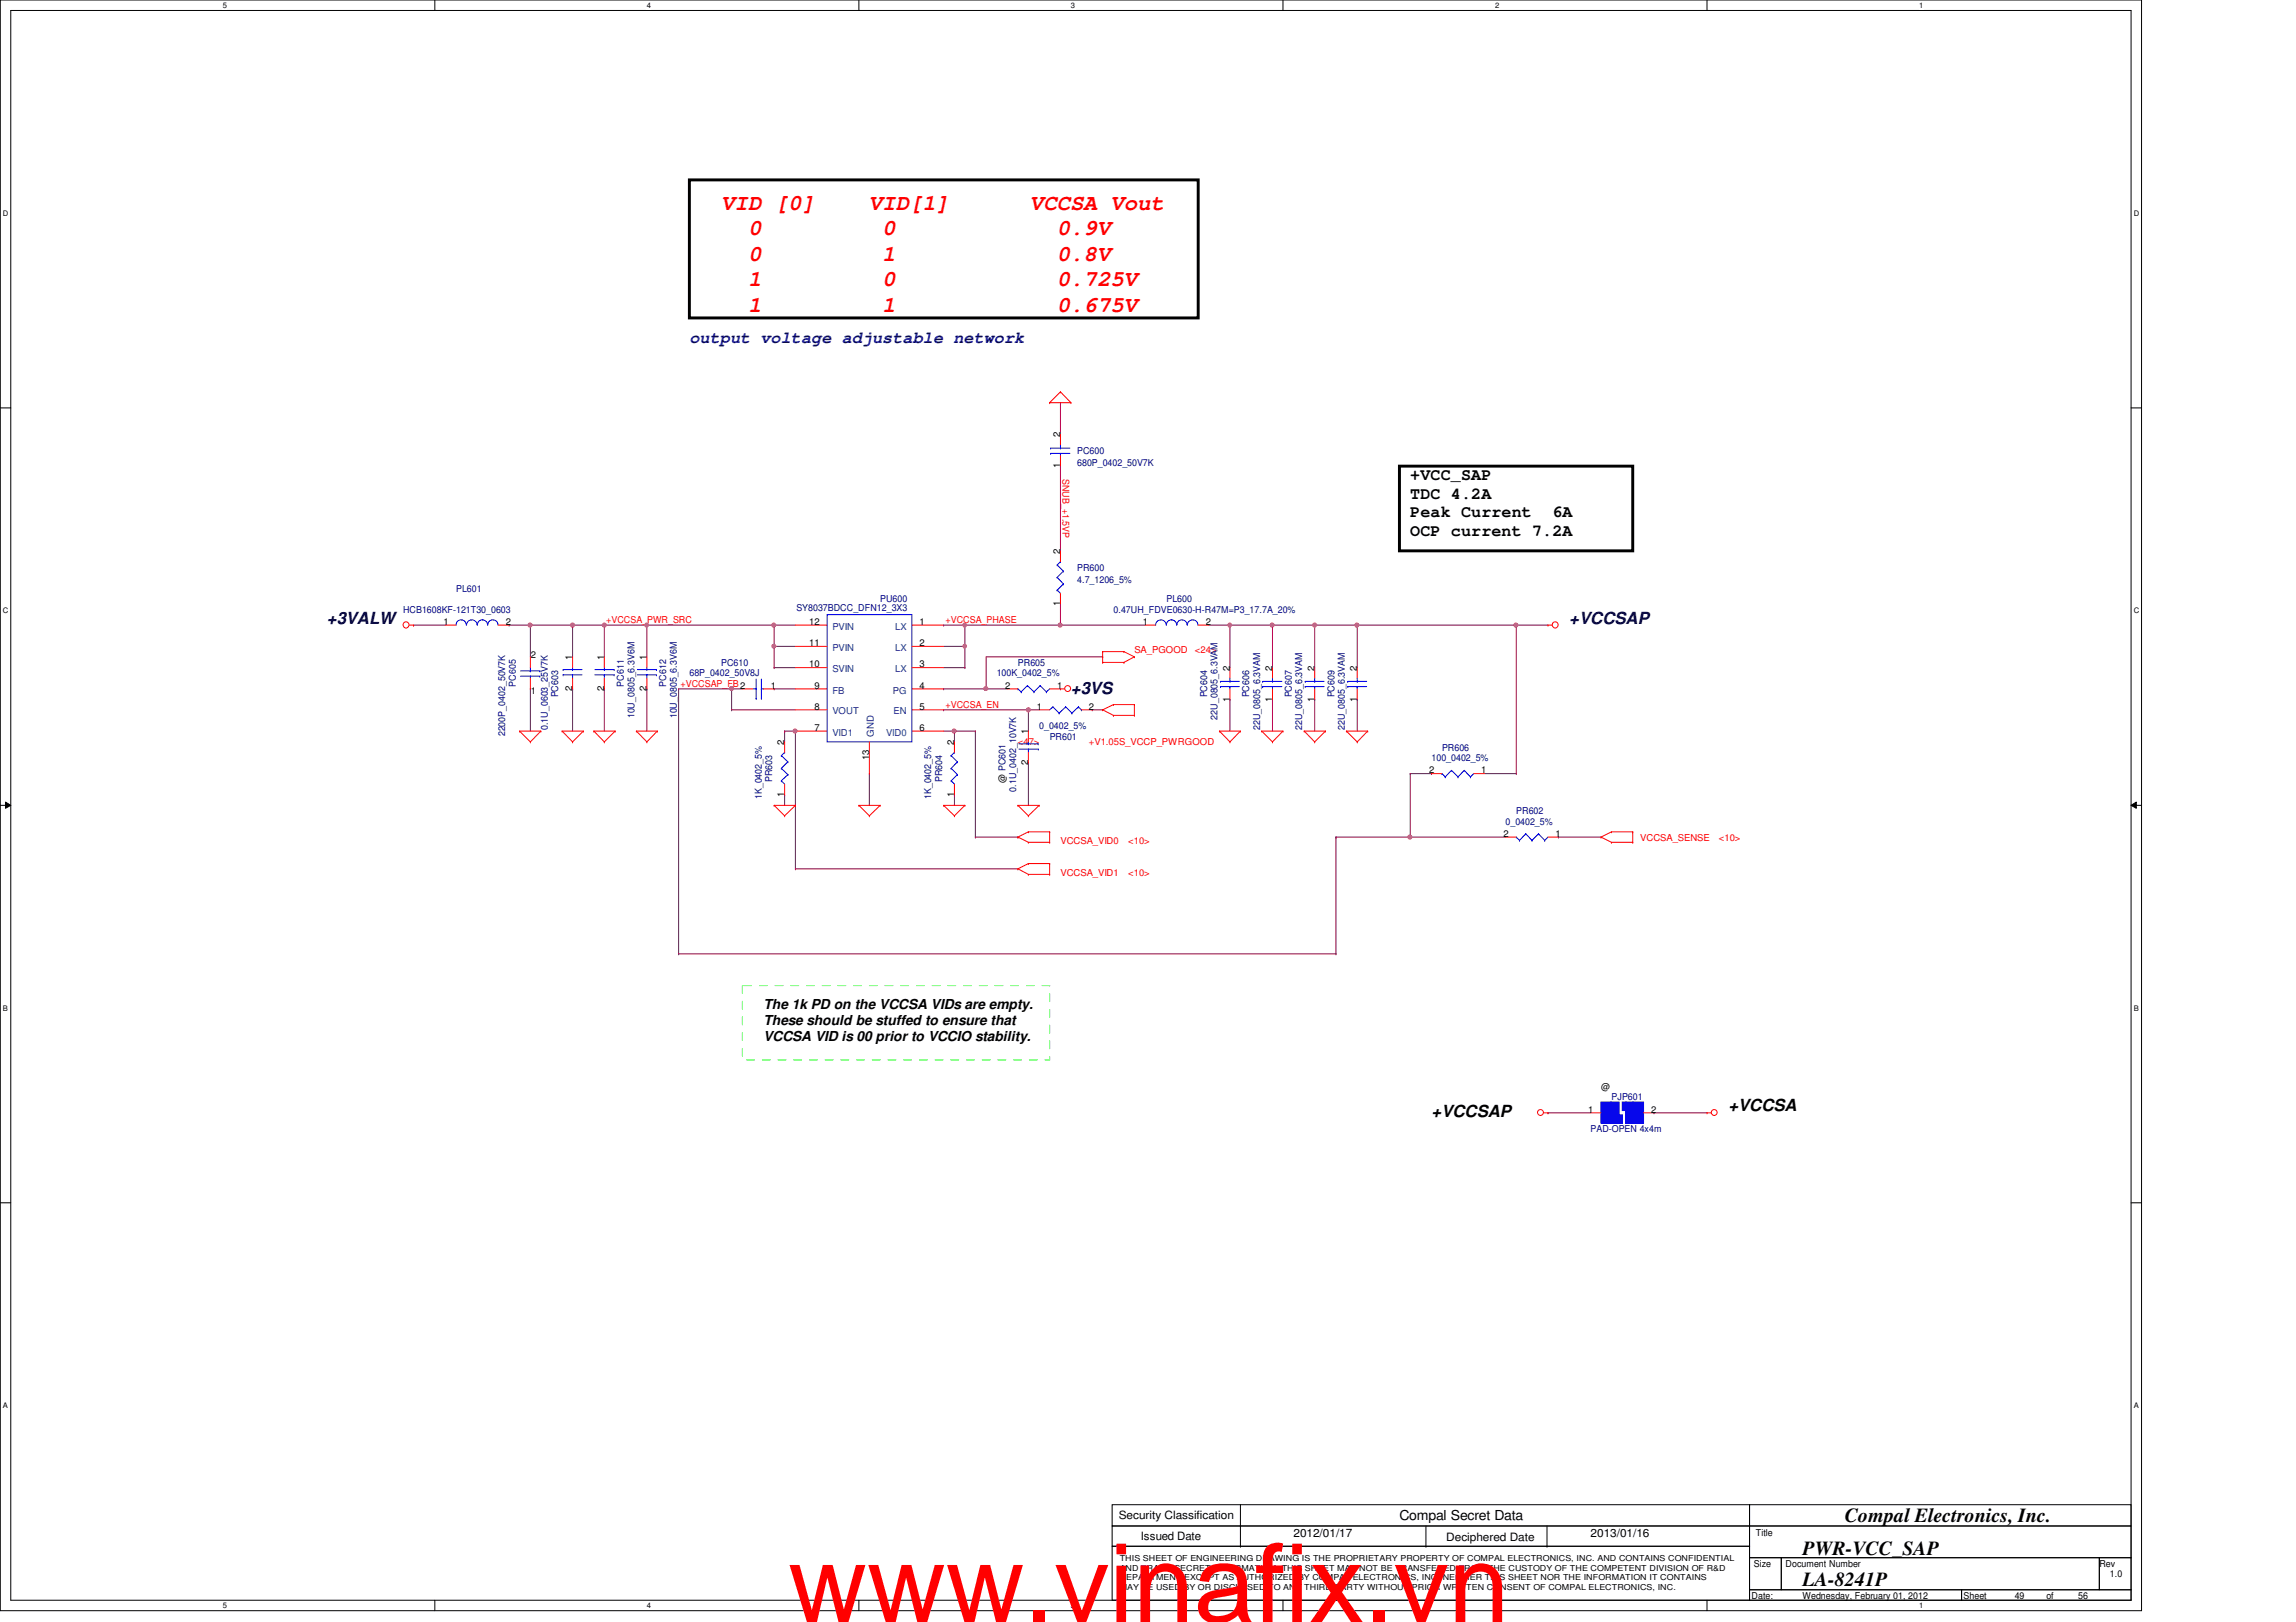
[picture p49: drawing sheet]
<svg xmlns="http://www.w3.org/2000/svg" width="297mm" height="210mm" viewBox="0 0 297 210" stroke-linecap="round" stroke-linejoin="round" font-family="sans-serif">
<defs><g id="words">
<text font-size="14.1" fill="#f00" x="102" y="209.9">www.vinafix.vn</text>
<g font-size="2.9" fill="#f00">
<text x="93.3" y="27.1">VID [0]</text>
<text x="112.4" y="27.1">VID[1]</text>
<text x="133.2" y="27.1">VCCSA Vout</text>
<text x="96.8" y="30.4">0</text>
<text x="96.8" y="33.7">0</text>
<text x="114.1" y="30.4">0</text>
<text x="114.1" y="33.7">1</text>
<text x="136.7" y="30.4">0.9V</text>
<text x="136.7" y="33.7">0.8V</text>
<text x="96.8" y="37">1</text>
<text x="96.8" y="40.3">1</text>
<text x="114.1" y="37">0</text>
<text x="114.1" y="40.3">1</text>
<text x="136.7" y="37">0.725V</text>
<text x="136.7" y="40.3">0.675V</text>
</g>
<g font-size="2.6">
<text x="238.7" y="197">Compal Electronics, Inc.</text>
<text x="233.2" y="201.2">PWR-VCC_SAP</text>
<text x="233.2" y="205.3">LA-8241P</text>
</g>
<text font-size="2.2" fill="#000080" x="89.2" y="44.3">output voltage adjustable network</text>
<g font-size="2.2">
<text x="182.5" y="62.1">+VCC_SAP</text>
<text x="182.5" y="64.5">TDC 4.2A</text>
<text x="182.5" y="66.9">Peak Current</text>
<text x="182.5" y="69.3">OCP current 7.2A</text>
<text x="200.8" y="66.9">6A</text>
<text x="223.6" y="143.8">+VCCSA</text>
<text x="185.2" y="144.6">+VCCSAP</text>
</g>
<g font-size="2.2" fill="#000040">
<text x="42.3" y="80.7">+3VALW</text>
<text x="203" y="80.7">+VCCSAP</text>
<text x="138.6" y="89.9">+3VS</text>
</g>
<g font-size="1.8">
<text x="98.8" y="130.5">The 1k PD on the VCCSA VIDs are empty.</text>
<text x="98.8" y="132.6">These should be stuffed to ensure that</text>
<text x="98.8" y="134.7">VCCSA VID is 00 prior to VCCIO stability.</text>
<text x="181.1" y="196.8">Compal Secret Data</text>
</g>
<g font-size="1.5">
<text x="144.7" y="196.6">Security Classification</text>
<text x="147.6" y="199.3">Issued Date</text>
<text x="167.3" y="198.8">2012/01/17</text>
<text x="187.1" y="199.4">Deciphered Date</text>
<text x="205.8" y="198.8">2013/01/16</text>
</g>
<g font-size="1.2">
<text x="137.2" y="56.6" transform="rotate(-90 137.2 56.6)">2</text>
<text x="137.2" y="60.6" transform="rotate(-90 137.2 60.6)">1</text>
<text x="137.2" y="71.7" transform="rotate(-90 137.2 71.7)">2</text>
<text x="57.4" y="80.9">1</text>
<text x="65.4" y="80.9">2</text>
<text x="104.7" y="83.6">11</text>
<text x="104.7" y="80.9">12</text>
<text x="119" y="83.6">2</text>
<text x="119" y="80.9">1</text>
<text x="137.2" y="78.4" transform="rotate(-90 137.2 78.4)">1</text>
<text x="147.9" y="80.9">1</text>
<text x="156" y="80.9">2</text>
<text x="68.7" y="89.9">1</text>
<text x="68.7" y="85.2">2</text>
<text x="74" y="89.4" transform="rotate(-90 74 89.4)">2</text>
<text x="74" y="85.4" transform="rotate(-90 74 85.4)">1</text>
<text x="78.1" y="89.4" transform="rotate(-90 78.1 89.4)">2</text>
<text x="78.1" y="85.4" transform="rotate(-90 78.1 85.4)">1</text>
<text x="83.6" y="89.4" transform="rotate(-90 83.6 89.4)">2</text>
<text x="83.6" y="85.4" transform="rotate(-90 83.6 85.4)">1</text>
<text x="99.7" y="89.1">1</text>
<text x="104.7" y="86.4">10</text>
<text x="105.4" y="89.1">9</text>
<text x="119" y="89.1">4</text>
<text x="119" y="86.4">3</text>
<text x="130" y="89.1">2</text>
<text x="136.8" y="89.1">1</text>
<text x="159.1" y="86.8" transform="rotate(-90 159.1 86.8)">2</text>
<text x="164.6" y="86.8" transform="rotate(-90 164.6 86.8)">2</text>
<text x="170" y="86.8" transform="rotate(-90 170 86.8)">2</text>
<text x="175.6" y="86.8" transform="rotate(-90 175.6 86.8)">2</text>
<text x="105.4" y="91.8">8</text>
<text x="105.4" y="94.6">7</text>
<text x="119" y="91.8">5</text>
<text x="119" y="94.6">6</text>
<text x="133" y="95" transform="rotate(-90 133 95)">1</text>
<text x="134.2" y="91.8">1</text>
<text x="140.9" y="91.8">2</text>
<text x="159.1" y="90.8" transform="rotate(-90 159.1 90.8)">1</text>
<text x="164.6" y="90.8" transform="rotate(-90 164.6 90.8)">1</text>
<text x="170" y="90.8" transform="rotate(-90 170 90.8)">1</text>
<text x="175.6" y="90.8" transform="rotate(-90 175.6 90.8)">1</text>
<text x="101.5" y="96.4" transform="rotate(-90 101.5 96.4)">2</text>
<text x="112.4" y="98.3" transform="rotate(-90 112.4 98.3)">13</text>
<text x="123.4" y="96.4" transform="rotate(-90 123.4 96.4)">2</text>
<text x="130.1" y="101.3" transform="rotate(-90 130.1 101.3)">@ PC601</text>
<text x="133" y="99" transform="rotate(-90 133 99)">2</text>
<text x="184.9" y="100.1">2</text>
<text x="191.6" y="100.1">1</text>
<text x="101.5" y="103.1" transform="rotate(-90 101.5 103.1)">1</text>
<text x="123.4" y="103.1" transform="rotate(-90 123.4 103.1)">1</text>
<text x="194.5" y="108.3">2</text>
<text x="201.2" y="108.3">1</text>
<text x="205.5" y="144">1</text>
<text x="207.1" y="141">@</text>
<text x="213.6" y="144">2</text>
<text x="226.9" y="202.7">Size</text>
<text x="227.2" y="198.8">Title</text>
<text x="231" y="202.7">Document Number</text>
<text x="271.6" y="202.7">Rev</text>
<text x="226.6" y="206.9">Date:</text>
<text x="233.2" y="206.9">Wednesday, February 01, 2012</text>
<text x="254" y="206.9">Sheet</text>
<text x="260.6" y="206.9">49</text>
<text x="264.7" y="206.9">of</text>
<text x="268.9" y="206.9">56</text>
<text x="273" y="204.1">1.0</text>
</g>
<g font-size="1.2" fill="#000080">
<text x="139.4" y="58.7">PC600</text>
<text x="139.4" y="60.4">680P_0402_50V7K</text>
<text x="59" y="76.6">PL601</text>
<text x="113.9" y="77.9">PU600</text>
<text x="139.4" y="73.8">PR600</text>
<text x="139.4" y="75.5">4.7_1206_5%</text>
<text x="150.9" y="77.9">PL600</text>
<text x="52.2" y="79.3">HCB1608KF-121T30_0603</text>
<text x="103" y="79">SY8037BDCC_DFN12_3X3</text>
<text x="144.1" y="79.3">0.47UH_FDVE0630-H-R47M=P3_17.7A_20%</text>
<text x="66.7" y="88.9" transform="rotate(-90 66.7 88.9)">PC605</text>
<text x="80.7" y="88.9" transform="rotate(-90 80.7 88.9)">PC611</text>
<text x="86.2" y="88.9" transform="rotate(-90 86.2 88.9)">PC612</text>
<text x="89.2" y="87.5">68P_0402_50V8J</text>
<text x="93.3" y="86.1">PC610</text>
<text x="128.9" y="87.5">100K_0402_5%</text>
<text x="131.7" y="86.1">PR605</text>
<text x="65.4" y="95.3" transform="rotate(-90 65.4 95.3)">2200P_0402_50V7K</text>
<text x="70.9" y="94.5" transform="rotate(-90 70.9 94.5)">0.1U_0603_25V7K</text>
<text x="72.2" y="90.3" transform="rotate(-90 72.2 90.3)">PC603</text>
<text x="82.1" y="93" transform="rotate(-90 82.1 93)">10U_0805_6.3V6M</text>
<text x="87.6" y="93" transform="rotate(-90 87.6 93)">10U_0805_6.3V6M</text>
<text x="134.4" y="94.4">0_0402_5%</text>
<text x="135.8" y="95.8">PR601</text>
<text x="156.2" y="90.3" transform="rotate(-90 156.2 90.3)">PC604</text>
<text x="157.5" y="93.1" transform="rotate(-90 157.5 93.1)">22U_0805_6.3VAM</text>
<text x="161.6" y="90.3" transform="rotate(-90 161.6 90.3)">PC606</text>
<text x="163" y="94.5" transform="rotate(-90 163 94.5)">22U_0805_6.3VAM</text>
<text x="167.1" y="90.3" transform="rotate(-90 167.1 90.3)">PC607</text>
<text x="168.5" y="94.5" transform="rotate(-90 168.5 94.5)">22U_0805_6.3VAM</text>
<text x="172.6" y="90.3" transform="rotate(-90 172.6 90.3)">PC609</text>
<text x="174" y="94.5" transform="rotate(-90 174 94.5)">22U_0805_6.3VAM</text>
<text x="99.9" y="101.2" transform="rotate(-90 99.9 101.2)">PR603</text>
<text x="121.9" y="101.2" transform="rotate(-90 121.9 101.2)">PR604</text>
<text x="185.2" y="98.5">100_0402_5%</text>
<text x="186.6" y="97.2">PR606</text>
<text x="98.5" y="103.4" transform="rotate(-90 98.5 103.4)">1K_0402_5%</text>
<text x="120.5" y="103.4" transform="rotate(-90 120.5 103.4)">1K_0402_5%</text>
<text x="131.5" y="102.4" transform="rotate(-90 131.5 102.4)">0.1U_0402_10V7K</text>
<text x="194.8" y="106.7">0_0402_5%</text>
<text x="196.2" y="105.4">PR602</text>
<text x="208.5" y="142.4">PJP601</text>
<text x="205.8" y="146.5">PAD-OPEN 4x4m</text>
</g>
<g font-size="1.2" fill="#f00">
<text x="137.5" y="62" transform="rotate(90 137.5 62)">SNUB_+1.5VP</text>
<text x="78.4" y="80.6">+VCCSA_PWR_SRC</text>
<text x="122.3" y="80.6">+VCCSA_PHASE</text>
<text x="88" y="88.9">+VCCSAP_FB2</text>
<text x="146.8" y="84.5">SA_PGOOD</text>
<text x="154.6" y="84.5">&lt;24&gt;</text>
<text x="122.3" y="91.6">+VCCSA_EN</text>
<text x="131.7" y="96.4">&lt;47&gt;</text>
<text x="140.9" y="96.4">+V1.05S_VCCP_PWRGOOD</text>
<text x="137.2" y="113.3">VCCSA_VID1</text>
<text x="137.2" y="109.2">VCCSA_VID0</text>
<text x="146" y="113.3">&lt;10&gt;</text>
<text x="146" y="109.2">&lt;10&gt;</text>
<text x="212.2" y="108.8">VCCSA_SENSE</text>
<text x="222.4" y="108.8">&lt;10&gt;</text>
</g>
<g font-size="1.2" fill="#004080">
<text x="107.7" y="81.5">PVIN</text>
<text x="115.8" y="81.5">LX</text>
<text x="107.7" y="89.7">FB</text>
<text x="107.7" y="84.2">PVIN</text>
<text x="107.7" y="87">SVIN</text>
<text x="115.5" y="89.7">PG</text>
<text x="115.8" y="87">LX</text>
<text x="115.8" y="84.2">LX</text>
<text x="107.7" y="92.5">VOUT</text>
<text x="107.7" y="95.2">VID1</text>
<text x="113.1" y="95.3" transform="rotate(-90 113.1 95.3)">GND</text>
<text x="114.6" y="95.2">VID0</text>
<text x="115.6" y="92.5">EN</text>
</g>
<g font-size="1.1">
<text x="144.9" y="202">THIS SHEET OF ENGINEERING DRAWING IS THE PROPRIETARY PROPERTY OF COMPAL ELECTRONICS, INC. AND CONTAINS CONFIDENTIAL</text>
<text x="144.9" y="203.2">AND TRADE SECRET INFORMATION. THIS SHEET MAY NOT BE TRANSFERED FROM THE CUSTODY OF THE COMPETENT DIVISION OF R&amp;D</text>
<text x="144.9" y="204.5">DEPARTMENT EXCEPT AS AUTHORIZED BY COMPAL ELECTRONICS, INC. NEITHER THIS SHEET NOR THE INFORMATION IT CONTAINS</text>
<text x="144.9" y="205.7">MAY BE USED BY OR DISCLOSED TO ANY THIRD PARTY WITHOUT PRIOR WRITTEN CONSENT OF COMPAL ELECTRONICS, INC.</text>
</g>
<g font-size="1">
<text x="28.8" y="1">5</text>
<text x="83.7" y="1">4</text>
<text x="138.6" y="1">3</text>
<text x="193.4" y="1">2</text>
<text x="248.3" y="1">1</text>
<text x=".4" y="27.9">D</text>
<text x="276.1" y="27.9">D</text>
<text x=".4" y="79.4">C</text>
<text x="276.1" y="79.4">C</text>
<text x=".4" y="130.8">B</text>
<text x="276.1" y="130.8">B</text>
<text x=".4" y="182.2">A</text>
<text x="276.1" y="182.2">A</text>
<text x="28.8" y="208.1">5</text>
<text x="83.7" y="208.1">4</text>
<text x="138.6" y="208.1">3</text>
<text x="248.3" y="208.1">1</text>
</g>
</g></defs>
<path d="M0 0h277.1v208.4h-277.1zM1.4 1.4h274.3v205.7h-274.3z" fill="none" stroke="#000" stroke-width=".13"/>
<g fill="#fff">
<path d="M28.8 .1h.6v1.1h-.6z"/>
<path d="M28.8 207.2h.6v1.1h-.6z"/>
</g>
<path d="M56.3 0v1.4M56.3 207.1v1.3" fill="none" stroke="#000" stroke-width=".13"/>
<g fill="#fff">
<path d="M83.7 .1h.5v1.1h-.5z"/>
<path d="M83.7 207.2h.5v1.1h-.5z"/>
</g>
<path d="M111.1 0v1.4M111.1 207.1v1.3" fill="none" stroke="#000" stroke-width=".13"/>
<g fill="#fff">
<path d="M138.5 .1h.6v1.1h-.6z"/>
<path d="M138.5 207.2h.6v1.1h-.6z"/>
</g>
<path d="M166 0v1.4M166 207.1v1.3" fill="none" stroke="#000" stroke-width=".13"/>
<g fill="#fff">
<path d="M193.4 .1h.6v1.1h-.6z"/>
<path d="M193.4 207.2h.6v1.1h-.6z"/>
</g>
<path d="M220.8 0v1.4M220.8 207.1v1.3" fill="none" stroke="#000" stroke-width=".13"/>
<g fill="#fff">
<path d="M248.3 .1h.5v1.1h-.5z"/>
<path d="M248.3 207.2h.5v1.1h-.5z"/>
<path d="M.4 27h.7v1.2h-.7z"/>
<path d="M276 27h.8v1.2h-.8z"/>
<path d="M.4 78.5h.7v1.1h-.7z"/>
<path d="M276 78.5h.8v1.1h-.8z"/>
</g>
<path d="M0 52.8h1.4M275.7 52.8h1.4" fill="none" stroke="#000" stroke-width=".13"/>
<g fill="#fff">
<path d="M.4 129.9h.6v1.1h-.6z"/>
<path d="M276 129.9h.7v1.1h-.7z"/>
</g>
<path d="M0 104.2h1.4M.7 103.8l.7 .4-.7 .4zM275.7 104.2h1.4M275.7 104.2l.7-.4v.8z" fill="none" stroke="#000" stroke-width=".13"/>
<path d="M.7 103.8l.7 .4-.7 .4zM275.7 104.2l.7-.4v.8z" fill="#000"/>
<g fill="#fff">
<path d="M.4 181.3h.6v1.1h-.6z"/>
<path d="M276 181.3h.7v1.1h-.7z"/>
</g>
<path d="M0 155.7h1.4M275.7 155.7h1.4" fill="none" stroke="#000" stroke-width=".13"/>
<path d="M127.6 89.2h.1M127.6 85v4.2M156.4 80.9h2.7M159.1 80.9h.1M182.4 100.1h2.8M185.2 100.1h.1M200.3 144h.1M200.3 144h5.5M214 144h.1M214 144h6.8" fill="none" stroke="#800040" stroke-width=".13"/>
<circle cx="127.5" cy="89.1" r=".26" fill="#f0f"/>
<circle cx="127.5" cy="89.1" r=".26" fill="none" stroke="#f0f" stroke-width=".13"/>
<path d="M137.2 52.1h.1M137.2 52.1v4.1M137.2 60.3h.1M137.2 60.3v11M122.1 89.2h.1M122.1 91.9h.1M122.1 89.2h5.5M122.1 91.9h12.3M133 91.9h.1M133 98.7h.1M133 91.9v2.7M133 98.7v5.5" fill="none" stroke="#800040" stroke-width=".13"/>
<circle cx="133" cy="91.9" r=".26" fill="#f0f"/>
<circle cx="133" cy="91.9" r=".26" fill="none" stroke="#f0f" stroke-width=".13"/>
<path d="M65.9 80.9h.1M65.9 80.9h2.7M74.1 80.9h.1M74.1 80.9h9.6M78.2 80.9h.1M83.7 89.2h.1M83.7 89.2v5.4M141.3 91.9h.1M141.3 91.9h1.4" fill="none" stroke="#800040" stroke-width=".13"/>
<circle cx="78.2" cy="80.9" r=".26" fill="#f0f"/>
<circle cx="78.2" cy="80.9" r=".26" fill="none" stroke="#f0f" stroke-width=".13"/>
<circle cx="74.1" cy="80.9" r=".26" fill="#f0f"/>
<circle cx="74.1" cy="80.9" r=".26" fill="none" stroke="#f0f" stroke-width=".13"/>
<g fill="none" stroke="#800040" stroke-width=".13">
<path d="M68.6 80.9h.1M68.6 89.2h.1M68.6 80.9v4.1M68.6 89.2v5.4M68.6 80.9h5.5M74.1 80.9h.1M74.1 89.2h.1M74.1 80.9v4.1M74.1 89.2v5.4M78.2 80.9h.1M78.2 80.9v4.1M83.7 80.9h.1"/>
<path d="M83.7 80.9v4.1"/>
</g>
<circle cx="68.6" cy="80.9" r=".26" fill="#f0f"/>
<circle cx="68.6" cy="80.9" r=".26" fill="none" stroke="#f0f" stroke-width=".13"/>
<path d="M53.5 80.9h.1M53.5 80.9h4.1M78.2 89.2h.1M78.2 89.2v5.4M100.2 80.9h.1M100.2 80.9h2.7" fill="none" stroke="#800040" stroke-width=".13"/>
<circle cx="100.1" cy="80.9" r=".26" fill="#f0f"/>
<circle cx="100.1" cy="80.9" r=".26" fill="none" stroke="#f0f" stroke-width=".13"/>
<path d="M137.2 78.1v2.8M124.8 80.9h.1M124.8 80.9h23.4M127.6 85h15.1M137.2 80.9h.1M142.7 85h.1" fill="none" stroke="#800040" stroke-width=".13"/>
<circle cx="137.1" cy="80.9" r=".26" fill="#f0f"/>
<circle cx="137.1" cy="80.9" r=".26" fill="none" stroke="#f0f" stroke-width=".13"/>
<path d="M159.1 80.9h5.5M159.1 80.9h.1" fill="none" stroke="#800040" stroke-width=".13"/>
<path d="M158.9 80.7l.2-.1 .2 .2v.3h-.2h-.2z" fill-rule="evenodd" fill="#f0f"/>
<path d="M158.9 80.7l.2-.1 .2 .2v.3h-.2h-.2z" fill="none" stroke="#f0f" stroke-width=".13"/>
<path d="M164.6 80.9h.1M164.6 80.9h5.5M170.1 90.5h.1M170.1 90.5v4.1" fill="none" stroke="#800040" stroke-width=".13"/>
<circle cx="164.6" cy="80.9" r=".26" fill="#f0f"/>
<circle cx="164.6" cy="80.9" r=".26" fill="none" stroke="#f0f" stroke-width=".13"/>
<path d="M164.6 80.9h.1M164.6 80.9v5.5M170.1 80.9h.1M170.1 80.9v5.5M170.1 80.9h5.5" fill="none" stroke="#800040" stroke-width=".13"/>
<circle cx="170.1" cy="80.9" r=".26" fill="#f0f"/>
<circle cx="170.1" cy="80.9" r=".26" fill="none" stroke="#f0f" stroke-width=".13"/>
<g fill="none" stroke="#800040" stroke-width=".13">
<path d="M122.1 86.4h2.7M124.8 86.4h.1M124.8 83.6h.1M124.8 83.6v2.8M159.1 80.9h.1M159.1 90.5h.1M159.1 80.9v5.5M159.1 90.5v4.1M164.6 90.5h.1M164.6 90.5v4.1M175.6 90.5h.1M175.6 80.9h.1"/>
<path d="M175.6 80.9v5.5M175.6 90.5v4.1"/>
</g>
<path d="M124.6 83.5h.4v.1v.2l-.2 .1-.2-.1z" fill-rule="evenodd" fill="#f0f"/>
<path d="M124.6 83.5h.4v.1v.2l-.2 .1-.2-.1z" fill="none" stroke="#f0f" stroke-width=".13"/>
<path d="M101.5 94.6h.1M101.5 94.6h1.4M122.1 80.9h.1M122.1 94.6h1.4M122.1 80.9h2.7M123.5 94.6h.1" fill="none" stroke="#800040" stroke-width=".13"/>
<circle cx="123.4" cy="94.6" r=".26" fill="#f0f"/>
<circle cx="123.4" cy="94.6" r=".26" fill="none" stroke="#f0f" stroke-width=".13"/>
<path d="M122.1 83.6h2.7M124.8 83.6h.1M124.8 80.9h.1M124.8 80.9v2.7" fill="none" stroke="#800040" stroke-width=".13"/>
<path d="M124.6 80.7l.2-.1 .2 .2v.3h-.2h-.2z" fill-rule="evenodd" fill="#f0f"/>
<path d="M124.6 80.7l.2-.1 .2 .2v.3h-.2h-.2z" fill="none" stroke="#f0f" stroke-width=".13"/>
<path d="M182.4 108.3h.1M182.4 108.3h12.4" fill="none" stroke="#800040" stroke-width=".13"/>
<circle cx="182.4" cy="108.3" r=".26" fill="#f0f"/>
<circle cx="182.4" cy="108.3" r=".26" fill="none" stroke="#f0f" stroke-width=".13"/>
<path d="M94.6 91.9h.1M94.6 89.2h.1M94.6 89.2v2.7M94.6 91.9h8.3M100.2 89.2h.1M100.2 89.2h2.7M201.6 108.3h.1M201.6 108.3h5.5" fill="none" stroke="#800040" stroke-width=".13"/>
<circle cx="94.6" cy="89.1" r=".26" fill="#f0f"/>
<circle cx="94.6" cy="89.1" r=".26" fill="none" stroke="#f0f" stroke-width=".13"/>
<path d="M87.8 89.2h8.2M87.8 89.2h.1M94.6 89.2h.1M100.2 83.6h.1M100.2 83.6h2.7" fill="none" stroke="#800040" stroke-width=".13"/>
<circle cx="100.1" cy="83.6" r=".25" fill="#f0f"/>
<circle cx="100.1" cy="83.6" r=".25" fill="none" stroke="#f0f" stroke-width=".13"/>
<path d="M102.9 94.6v17.8M102.9 112.4h.1" fill="none" stroke="#800040" stroke-width=".13"/>
<circle cx="102.9" cy="94.6" r=".26" fill="#f0f"/>
<circle cx="102.9" cy="94.6" r=".26" fill="none" stroke="#f0f" stroke-width=".13"/>
<path d="M100.2 86.4h.1M100.2 83.6h.1M100.2 83.6v2.8M100.2 86.4h2.7M127.6 89.2h.1M127.6 89.2h2.7M196.2 80.9h.1M196.2 80.9h4.1M102.9 112.4h28.8M131.7 112.4h.1" fill="none" stroke="#800040" stroke-width=".13"/>
<circle cx="196.1" cy="80.9" r=".26" fill="#f0f"/>
<circle cx="196.1" cy="80.9" r=".26" fill="none" stroke="#f0f" stroke-width=".13"/>
<g fill="none" stroke="#800040" stroke-width=".13">
<path d="M83.7 80.9h.1M83.7 80.9h16.5M87.8 89.2v34.2M100.2 80.9h.1M100.2 80.9v2.7M101.5 94.6h.1M101.5 94.6v1.4M123.5 94.6h.1M123.5 94.6v1.4M123.5 94.6h2.7M126.2 94.6h.1M126.2 94.6v13.7"/>
<path d="M101.5 102.9h.1M101.5 102.9v1.3M112.5 100.1h.1M112.5 100.1v4.1M123.5 102.9h.1M123.5 102.9v1.3M126.2 108.3h.1M126.2 108.3h5.5M131.7 108.3h.1M172.8 108.3h.1M172.8 108.3v15.1M87.8 123.4h.1"/>
<path d="M87.8 123.4h85M172.8 123.4h.1"/>
</g>
<path d="M83.5 80.7l.1-.1 .3 .2-.1 .3h-.2h-.1z" fill-rule="evenodd" fill="#f0f"/>
<path d="M83.5 80.7l.1-.1 .3 .2-.1 .3h-.2h-.1z" fill="none" stroke="#f0f" stroke-width=".13"/>
<path d="M175.6 80.9h20.6M175.6 80.9h.1M196.2 80.9h.1M196.2 80.9v19.2M192.1 100.1h4.1M196.2 100.1h.1" fill="none" stroke="#800040" stroke-width=".13"/>
<circle cx="175.5" cy="80.9" r=".26" fill="#f0f"/>
<circle cx="175.5" cy="80.9" r=".26" fill="none" stroke="#f0f" stroke-width=".13"/>
<path d="M172.8 108.3h.1M182.4 100.1h.1M182.4 100.1v8.2h-9.6" fill="none" stroke="#800040" stroke-width=".13"/>
<g fill="none" stroke="#f00" stroke-width=".13">
<path d="M135.8 52.1h.1M135.8 52.1h2.7M137.2 50.7h.1M137.2 50.7l-1.4 1.4M137.2 50.7l1.3 1.4M138.5 52.1h.1M53 80.9h.5M53.5 80.9h.1M67.2 94.6h.1M67.2 94.6h2.8M67.2 94.6l1.4 1.4M68.6 96h.1"/>
<path d="M70 94.6h.1M70 94.6l-1.4 1.4M72.7 94.6h.1M72.7 94.6h2.8M72.7 94.6l1.4 1.4M74.1 96h.1M75.5 94.6h.1M75.5 94.6l-1.4 1.4M76.8 94.6h.1M76.8 94.6h2.8M76.8 94.6l1.4 1.4M78.2 96h.1"/>
<path d="M79.6 94.6h.1M79.6 94.6l-1.4 1.4M82.3 94.6h.1M82.3 94.6h2.7M82.3 94.6l1.4 1.4M83.7 96h.1M85 94.6h.1M85 94.6l-1.3 1.4M137.2 89.2h.1M137.2 89.2h.5M142.7 91.9h.1M142.7 85.7h.1"/>
<path d="M142.7 84.3h.1M142.7 91.9l1.4 .7M142.7 84.3v1.4M142.7 84.3h2.7M142.7 85.7h2.7M144.1 91.2h.1M144.1 92.6h.1M144.1 91.2l-1.4 .7M144.1 92.6h2.7M144.1 91.2h2.7M145.4 85.7h.1M145.4 84.3h.1"/>
<path d="M145.4 84.3l1.4 .7M146.8 92.6h.1M146.8 91.2h.1M146.8 85h.1M146.8 91.2v1.4M146.8 85l-1.4 .7M157.8 94.6h.1M157.8 94.6l1.3 1.4M157.8 94.6h2.7M159.1 96h.1M160.5 94.6h.1M160.5 94.6l-1.4 1.4"/>
<path d="M163.2 94.6h.1M163.2 94.6l1.4 1.4M163.2 94.6h2.8M164.6 96h.1M166 94.6l-1.4 1.4M166 94.6h.1M168.7 94.6h2.8M168.7 94.6h.1M168.7 94.6l1.4 1.4M170.1 96h.1M171.5 94.6l-1.4 1.4M171.5 94.6h.1"/>
<path d="M174.2 94.6h.1M174.2 94.6l1.4 1.4M174.2 94.6h2.7M175.6 96h.1M176.9 94.6h.1M176.9 94.6l-1.3 1.4M200.3 80.9h.1M200.3 80.9h.5M100.2 104.2h.1M100.2 104.2l1.3 1.4M100.2 104.2h2.7M101.5 105.6h.1"/>
<path d="M102.9 104.2l-1.4 1.4M102.9 104.2h.1M111.1 104.2h.1M111.1 104.2h2.8M111.1 104.2l1.4 1.4M112.5 105.6h.1M113.9 104.2h.1M113.9 104.2l-1.4 1.4M122.1 104.2h.1M122.1 104.2l1.4 1.4M122.1 104.2h2.7M123.5 105.6h.1"/>
<path d="M124.8 104.2l-1.3 1.4M124.8 104.2h.1M131.7 112.4h.1M131.7 108.3h.1M131.7 104.2h.1M131.7 112.4l1.3 .8M131.7 108.3l1.3 .7M131.7 104.2l1.3 1.4M131.7 104.2h2.7M133 111.8h.1M133 113.2h.1M133 107.6h.1"/>
<path d="M133 109h.1M133 105.6h.1M133 109h2.8M133 111.8l-1.3 .6M133 113.2h2.8M133 107.6l-1.3 .7M133 107.6h2.8M133 111.8h2.8M134.4 104.2l-1.4 1.4M134.4 104.2h.1M135.8 113.2h.1M135.8 111.8h.1"/>
<path d="M135.8 109h.1M135.8 107.6h.1M135.8 107.6v1.4M135.8 111.8v1.4M207.1 108.3h.1M207.1 108.3l1.4 .7M208.5 107.6h.1M208.5 109h.1M208.5 107.6l-1.4 .7M208.5 109h2.7M208.5 107.6h2.7M211.2 109h.1"/>
<path d="M211.2 107.6h.1M211.2 107.6v1.4M199.7 144h.6M200.3 144h.1M220.8 144h.1M220.8 144h.6"/>
<circle cx="52.5" cy="80.9" r=".39"/>
<circle cx="138.1" cy="89.1" r=".38"/>
<circle cx="201.2" cy="80.9" r=".39"/>
<circle cx="199.3" cy="144" r=".38"/>
<circle cx="221.8" cy="144" r=".38"/>
</g>
<g fill="none" stroke="#000" stroke-width=".13">
<path d="M143.9 194.7h82.4v2.8h-82.4zM143.9 197.5h82.4v2.6h-82.4zM160.5 197.5h.1M160.5 194.7v5.4M184.5 197.5v2.6M200.1 197.5v2.6M226.3 194.7h49.4v2.8h-49.4zM226.3 197.5h49.4v4.1h-49.4zM143.9 200.1h82.4v7h-82.4zM160.5 200.1h.1M184.5 200.1h.1M200.1 200.1h.1"/>
<path d="M226.3 201.6h4.1v4.1h-4.1zM226.3 205.7h27.5v1.4h-27.5zM230.4 201.6h41.2v4.1h-41.2zM253.8 205.7h21.9v1.4h-21.9zM271.6 201.6h4.1v4.1h-4.1z"/>
</g>
<path d="M89.2 23.3h65.8v17.8h-65.8zM181 60.3h30.2v11h-30.2z" fill="none" stroke="#000" stroke-width=".38"/>
<path d="M96 127.5h39.8v9.7h-39.8z" fill="none" stroke="#0f0" stroke-width=".13" stroke-dasharray="1 1 1 1 1 1 1 1"/>
<path d="M207.1 142.6h1.4v2.8h-1.4z" fill-rule="evenodd" fill="#00f"/>
<path d="M207.1 142.6h1.4v2.8h-1.4z" fill="none" stroke="#00f" stroke-width=".13"/>
<path d="M211.2 142.6h1.4v2.8h-1.4z" fill-rule="evenodd" fill="#00f"/>
<path d="M211.2 142.6h1.4v2.8h-1.4z" fill="none" stroke="#00f" stroke-width=".13"/>
<path d="M208.5 142.6h1v2.8h-1z" fill-rule="evenodd" fill="#00f"/>
<path d="M208.5 142.6h1v2.8h-1z" fill="none" stroke="#00f" stroke-width=".13"/>
<path d="M209.5 144.3h.4v1.1h-.4z" fill-rule="evenodd" fill="#00f"/>
<path d="M209.5 144.3h.4v1.1h-.4z" fill="none" stroke="#00f" stroke-width=".13"/>
<path d="M209.9 142.6h.4v1.1h-.4z" fill-rule="evenodd" fill="#00f"/>
<path d="M209.9 142.6h.4v1.1h-.4z" fill="none" stroke="#00f" stroke-width=".13"/>
<path d="M210.3 142.6h.9v2.8h-.9z" fill-rule="evenodd" fill="#00f"/>
<g fill="none" stroke="#00f" stroke-width=".13">
<path d="M135.9 58h.1M135.9 58.7h.1M135.9 58h2.5M135.9 58.7h2.5M137.2 58.7h.1M137.2 58h.1M137.2 57.6v.4M137.2 58.7v.3M107 79.5h11v16.5h-11zM136.8 76.4h.1M136.8 74.7h.1M136.8 73.1h.1"/>
<path d="M136.8 76.4l.4 .4M136.8 74.7l.8 .9M136.8 73.1l.8 .8M137.2 72.7l-.4 .4M137.2 72.7h.1M137.6 75.6l-.8 .8M137.6 73.9l-.8 .8M137.6 75.6h.1M137.6 73.9h.1M59 80.9a.66 .66 0 0 1 .7-.7 .66 .66 0 0 1 .6 .7M60.4 80.9a.68 .68 0 0 1 .6-.7 .68 .68 0 0 1 .7 .7M61.8 80.9a.66 .66 0 0 1 .6-.7 .66 .66 0 0 1 .7 .7"/>
<path d="M63.1 80.9a.66 .66 0 0 1 .7-.7 .66 .66 0 0 1 .6 .7M67.3 86.8h2.5M67.3 87.5h2.5M68.6 87.5h.1M68.6 86.8h.1M68.6 86.4v.4M68.6 87.5v.3M69.8 86.8h.1M69.8 87.5h.1M72.8 87.3h.1M72.8 86.7h.1M72.8 87.3h2.5"/>
<path d="M72.8 86.7h2.5M74.1 86.7h.1M74.1 87.3h.1M74.1 86.4v.3M74.1 87.3v.5M77 87.3h2.5M77 86.7h2.5M78.2 86.7h.1M78.2 87.3h.1M78.2 86.4v.3M78.2 87.3v.5M79.5 87.3h.1"/>
<path d="M79.5 86.7h.1M82.5 87.3h2.4M82.5 86.7h2.4M83.7 86.7h.1M83.7 87.3h.1M83.7 86.4v.3M83.7 87.3v.5M84.9 87.3h.1M84.9 86.7h.1M97.4 89.2h.4M97.8 90.4h.1M97.8 89.2h.1"/>
<path d="M97.8 87.9v2.5M98.5 89.2h.1M98.5 90.4h.1M98.5 87.9v2.5M98.5 89.2h.3M101.1 99.4h.1M101.1 97.8h.1M101.1 99.4l.8 .8M101.1 97.8l.8 .8M101.5 97.4l-.4 .4M101.5 97.4h.1M101.9 98.6l-.8 .8"/>
<path d="M101.9 98.6h.1M123.1 99.4h.1M123.1 97.8h.1M123.1 99.4l.8 .8M123.1 97.8l.8 .8M123.5 97.4l-.4 .4M123.5 97.4h.1M123.9 98.6l-.8 .8M123.9 98.6h.1M131.7 89.2h.1M131.7 89.2l.4 .3M131.8 96.9h2.5"/>
<path d="M131.8 96.3h2.5M132.1 89.5h.1M132.9 88.7h.1M132.9 88.7l-.8 .8M132.9 88.7l.9 .8M133 96.3h.1M133 96.9h.1M133 96v.3M133 96.9v.5M133.8 89.5h.1M134.3 96.9h.1M134.3 96.3h.1"/>
<path d="M134.6 88.7h.1M134.6 88.7l-.8 .8M134.6 88.7l.8 .8M135.4 89.5h.1M135.8 89.2l-.4 .3M136.2 91.5l-.4 .4M136.2 91.5h.1M136.2 91.5l.8 .8M137 92.3h.1M137.9 91.5l-.9 .8M137.9 91.5h.1M137.9 91.5l.8 .8"/>
<path d="M138.7 92.3h.1M139.5 91.5l-.8 .8M139.5 91.5h.1M139.5 91.5l.4 .4M139.9 91.9h.1M149.5 80.9a.68 .68 0 0 1 .7-.7 .68 .68 0 0 1 .7 .7M150.9 80.9a.66 .66 0 0 1 .7-.7 .66 .66 0 0 1 .6 .7M152.3 80.9a.66 .66 0 0 1 .6-.7 .66 .66 0 0 1 .7 .7M153.6 80.9a.68 .68 0 0 1 .7-.7 .68 .68 0 0 1 .7 .7M157.9 88.2h.1M157.9 88.9h.1M157.9 88.2h2.4"/>
<path d="M157.9 88.9h2.4M159.1 88.9h.1M159.1 88.2h.1M159.1 87.8v.4M159.1 88.9v.3M163.4 88.2h.1M163.4 88.9h.1M163.4 88.2h2.5M163.4 88.9h2.5M164.6 88.9h.1M164.6 88.2h.1M164.6 87.8v.4"/>
<path d="M164.6 88.9v.3M168.9 88.2h.1M168.9 88.9h.1M168.9 88.2h2.4M168.9 88.9h2.4M170.1 88.9h.1M170.1 88.2h.1M170.1 87.8v.4M170.1 88.9v.3M174.4 88.2h.1M174.4 88.9h.1M174.4 88.2h2.4"/>
<path d="M174.4 88.9h2.4M175.6 88.9h.1M175.6 88.2h.1M175.6 87.8v.4M175.6 88.9v.3M187.8 99.7h.1M187.8 99.7l-.8 .8M187.8 99.7l.8 .8M189.4 99.7h.1M189.4 99.7l-.8 .8M189.4 99.7l.8 .8M101.1 101h.1"/>
<path d="M101.1 101l.4 .5M101.9 100.2l-.8 .8M101.9 100.2h.1M123.1 101h.1M123.1 101l.4 .5M123.9 100.2l-.8 .8M123.9 100.2h.1M186.6 100.1h.1M186.6 100.1l.4 .4M187 100.5h.1M188.6 100.5h.1M190.2 100.5h.1"/>
<path d="M190.7 100.1l-.5 .4M196.2 108.3h.1M196.2 108.3l.4 .4M196.6 108.7h.1M197.4 107.9h.1M197.4 107.9l-.8 .8M197.4 107.9l.8 .8M198.2 108.7h.1M199 107.9h.1M199 107.9l-.8 .8M199 107.9l.8 .8M199.8 108.7h.1"/>
<path d="M200.3 108.3l-.5 .4M210.3 142.6h.9v2.8h-.9z"/>
</g>
<g fill="none" stroke="#f00" stroke-width=".13">
<path d="M137.2 56.2v1.4M137.2 59v1.3M137.2 71.3v1.4M137.2 76.8v1.3M57.6 80.9h1.4M64.5 80.9h1.4M68.6 85v1.4M68.6 87.8v1.4M74.1 85v1.4M74.1 87.8v1.4M78.2 85v1.4M78.2 87.8v1.4"/>
<path d="M83.7 85v1.4M83.7 87.8v1.4M96 89.2h1.4M98.8 89.2h1.4M101.5 96v1.4M102.9 86.4h4.1M102.9 83.6h4.1M102.9 89.2h4.1M102.9 91.9h4.1M102.9 80.9h4.1M102.9 94.6h4.1M112.5 96v4.1"/>
<path d="M118 86.4h4.1M118 83.6h4.1M118 89.2h4.1M118 91.9h4.1M118 80.9h4.1M118 94.6h4.1M123.5 96v1.4M130.3 89.2h1.4M133 94.6v1.4M133 97.4v1.3M134.4 91.9h1.4M135.8 89.2h1.4"/>
<path d="M139.9 91.9h1.4M148.2 80.9h1.3M155 80.9h1.4M159.1 86.4v1.4M159.1 89.2v1.3M164.6 86.4v1.4M164.6 89.2v1.3M170.1 86.4v1.4M170.1 89.2v1.3M175.6 86.4v1.4M175.6 89.2v1.3M101.5 101.5v1.4"/>
<path d="M123.5 101.5v1.4M185.2 100.1h1.4M190.7 100.1h1.4M194.8 108.3h1.4M200.3 108.3h1.3M205.8 144h1.3M212.6 144h1.4"/>
</g>
<circle cx="127.5" cy="89.1" r=".26" fill="#f0f"/>
<circle cx="127.5" cy="89.1" r=".26" fill="none" stroke="#f0f" stroke-width=".13"/>
<circle cx="133" cy="91.9" r=".26" fill="#f0f"/>
<circle cx="133" cy="91.9" r=".26" fill="none" stroke="#f0f" stroke-width=".13"/>
<circle cx="78.2" cy="80.9" r=".26" fill="#f0f"/>
<circle cx="78.2" cy="80.9" r=".26" fill="none" stroke="#f0f" stroke-width=".13"/>
<circle cx="74.1" cy="80.9" r=".26" fill="#f0f"/>
<circle cx="74.1" cy="80.9" r=".26" fill="none" stroke="#f0f" stroke-width=".13"/>
<circle cx="68.6" cy="80.9" r=".26" fill="#f0f"/>
<circle cx="68.6" cy="80.9" r=".26" fill="none" stroke="#f0f" stroke-width=".13"/>
<circle cx="100.1" cy="80.9" r=".26" fill="#f0f"/>
<circle cx="100.1" cy="80.9" r=".26" fill="none" stroke="#f0f" stroke-width=".13"/>
<circle cx="137.1" cy="80.9" r=".26" fill="#f0f"/>
<circle cx="137.1" cy="80.9" r=".26" fill="none" stroke="#f0f" stroke-width=".13"/>
<path d="M158.9 80.7l.2-.1 .2 .2v.3h-.2h-.2z" fill-rule="evenodd" fill="#f0f"/>
<path d="M158.9 80.7l.2-.1 .2 .2v.3h-.2h-.2z" fill="none" stroke="#f0f" stroke-width=".13"/>
<circle cx="164.6" cy="80.9" r=".26" fill="#f0f"/>
<circle cx="164.6" cy="80.9" r=".26" fill="none" stroke="#f0f" stroke-width=".13"/>
<circle cx="170.1" cy="80.9" r=".26" fill="#f0f"/>
<circle cx="170.1" cy="80.9" r=".26" fill="none" stroke="#f0f" stroke-width=".13"/>
<path d="M124.6 83.5h.4v.1v.2l-.2 .1-.2-.1z" fill-rule="evenodd" fill="#f0f"/>
<path d="M124.6 83.5h.4v.1v.2l-.2 .1-.2-.1z" fill="none" stroke="#f0f" stroke-width=".13"/>
<circle cx="123.4" cy="94.6" r=".26" fill="#f0f"/>
<circle cx="123.4" cy="94.6" r=".26" fill="none" stroke="#f0f" stroke-width=".13"/>
<path d="M124.6 80.7l.2-.1 .2 .2v.3h-.2h-.2z" fill-rule="evenodd" fill="#f0f"/>
<path d="M124.6 80.7l.2-.1 .2 .2v.3h-.2h-.2z" fill="none" stroke="#f0f" stroke-width=".13"/>
<circle cx="182.4" cy="108.3" r=".26" fill="#f0f"/>
<circle cx="182.4" cy="108.3" r=".26" fill="none" stroke="#f0f" stroke-width=".13"/>
<circle cx="94.6" cy="89.1" r=".26" fill="#f0f"/>
<circle cx="94.6" cy="89.1" r=".26" fill="none" stroke="#f0f" stroke-width=".13"/>
<circle cx="100.1" cy="83.6" r=".25" fill="#f0f"/>
<circle cx="100.1" cy="83.6" r=".25" fill="none" stroke="#f0f" stroke-width=".13"/>
<circle cx="102.9" cy="94.6" r=".26" fill="#f0f"/>
<circle cx="102.9" cy="94.6" r=".26" fill="none" stroke="#f0f" stroke-width=".13"/>
<circle cx="196.1" cy="80.9" r=".26" fill="#f0f"/>
<circle cx="196.1" cy="80.9" r=".26" fill="none" stroke="#f0f" stroke-width=".13"/>
<path d="M83.5 80.7l.1-.1 .3 .2-.1 .3h-.2h-.1z" fill-rule="evenodd" fill="#f0f"/>
<path d="M83.5 80.7l.1-.1 .3 .2-.1 .3h-.2h-.1z" fill="none" stroke="#f0f" stroke-width=".13"/>
<circle cx="175.5" cy="80.9" r=".26" fill="#f0f"/>
<circle cx="175.5" cy="80.9" r=".26" fill="none" stroke="#f0f" stroke-width=".13"/>
<use href="#words"/>
</svg>
